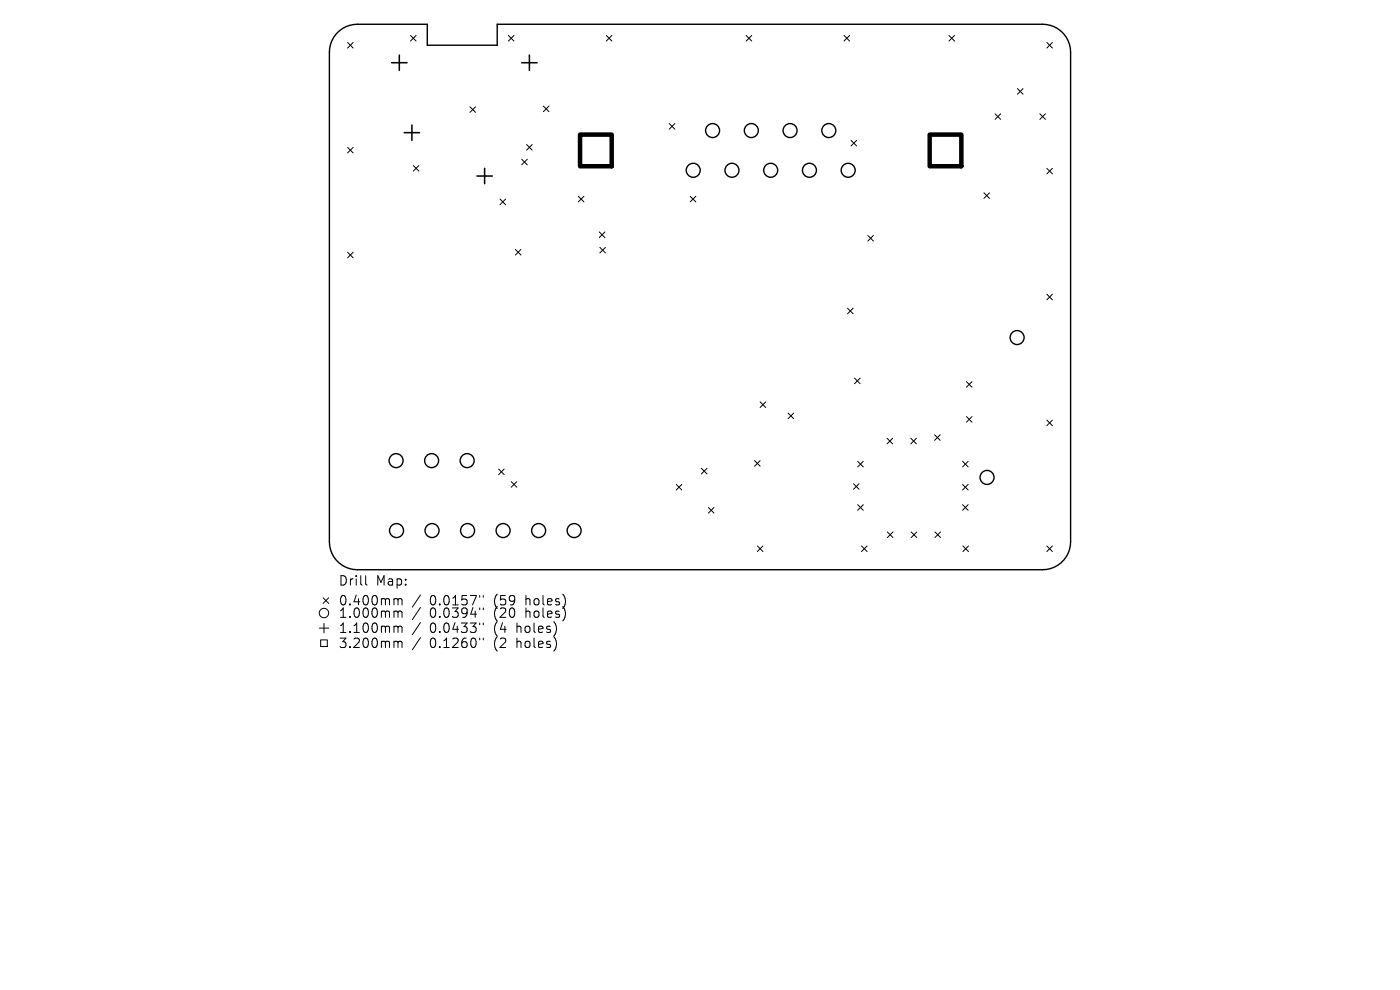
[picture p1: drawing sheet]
<svg xmlns="http://www.w3.org/2000/svg" width="297mm" height="210mm" viewBox="0 0 297 210" stroke-linecap="round" stroke-linejoin="round" font-family="sans-serif">
<defs><g id="words">
<g font-size="2.8">
<text x="71.7" y="124.5">Drill</text>
<text x="79.7" y="124.5">Map:</text>
<text x="71.7" y="128.7">0.400mm</text>
<text x="71.7" y="131.3">1.000mm</text>
<text x="91.2" y="128.7">0.0157&quot;</text>
<text x="91.2" y="131.3">0.0394&quot;</text>
<text x="104.9" y="128.7">(59</text>
<text x="104.9" y="131.3">(20</text>
<text x="111.8" y="128.7">holes)</text>
<text x="111.8" y="131.3">holes)</text>
<text x="71.7" y="134.5">1.100mm</text>
<text x="71.7" y="137.7">3.200mm</text>
<text x="91.2" y="134.5">0.0433&quot;</text>
<text x="91.2" y="137.7">0.1260&quot;</text>
<text x="104.9" y="134.5">(4</text>
<text x="104.9" y="137.7">(2</text>
<text x="109.9" y="134.5">holes)</text>
<text x="109.9" y="137.7">holes)</text>
</g>
</g></defs>
<g fill="none" stroke="#000" stroke-width=".3">
<path d="M71.9 6.6a5.9 5.9 0 0 1 3.9-1.5h14.8v4.5h14.9v-4.5h115.7a5.9 5.9 0 0 1 5.9 6v103.8a5.9 5.9 0 0 1-5.9 6h-145.4a5.9 5.9 0 0 1-5.9-6v-103.8a5.9 5.9 0 0 1 2-4.5z"/>
<circle cx="147.1" cy="36.1" r="1.48"/>
<circle cx="151.2" cy="27.7" r="1.48"/>
<circle cx="155.3" cy="36.1" r="1.48"/>
<circle cx="159.4" cy="27.7" r="1.48"/>
<circle cx="163.5" cy="36.1" r="1.48"/>
<circle cx="167.6" cy="27.7" r="1.48"/>
<circle cx="171.7" cy="36.1" r="1.48"/>
<circle cx="175.8" cy="27.7" r="1.48"/>
<circle cx="179.9" cy="36.1" r="1.48"/>
<circle cx="215.8" cy="71.6" r="1.48"/>
<circle cx="84" cy="97.7" r="1.48"/>
<circle cx="91.6" cy="97.7" r="1.48"/>
<circle cx="99.1" cy="97.7" r="1.48"/>
<circle cx="84.1" cy="112.5" r="1.48"/>
<circle cx="91.7" cy="112.5" r="1.48"/>
<circle cx="99.2" cy="112.5" r="1.48"/>
<circle cx="106.7" cy="112.5" r="1.48"/>
<circle cx="114.3" cy="112.5" r="1.48"/>
<circle cx="121.8" cy="112.5" r="1.48"/>
<circle cx="209.4" cy="101.3" r="1.48"/>
</g>
<g fill="none" stroke="#000" stroke-width=".21">
<path d="M73.7 9l1.2 1.2M74.9 9l-1.2 1.2M87.1 7.5l1.2 1.2M88.3 7.5l-1.2 1.2M107.9 7.5l1.1 1.2M109 7.5l-1.1 1.2M128.6 7.5l1.2 1.2M129.8 7.5l-1.2 1.2M158.3 7.5l1.2 1.2M159.5 7.5l-1.2 1.2M179.1 7.5l1.1 1.2M180.2 7.5l-1.1 1.2"/>
<path d="M201.3 7.5l1.2 1.2M202.5 7.5l-1.2 1.2M215.8 18.8l1.2 1.2M217 18.8l-1.2 1.2M222.1 9l1.2 1.2M223.3 9l-1.2 1.2M73.7 31.3l1.2 1.1M74.9 31.3l-1.2 1.1M87.7 35.1l1.2 1.2M88.9 35.1l-1.2 1.2M99.7 22.7l1.2 1.1M100.9 22.7l-1.2 1.1"/>
<path d="M110.7 33.8l1.2 1.2M111.7 30.7l1.2 1.2M111.9 33.8l-1.2 1.2M112.9 30.7l-1.2 1.2M115.3 22.5l1.2 1.2M116.5 22.5l-1.2 1.2M142 26.2l1.2 1.2M143.2 26.2l-1.2 1.2M180.5 29.8l1.2 1.2M181.7 29.8l-1.2 1.2M211.1 24.1l1.2 1.2M212.3 24.1l-1.2 1.2"/>
<path d="M220.6 24.1l1.2 1.2M221.8 24.1l-1.2 1.2M222.1 35.7l1.2 1.2M223.3 35.7l-1.2 1.2M73.7 53.5l1.2 1.2M74.9 53.5l-1.2 1.2M106.1 42.2l1.2 1.2M107.3 42.2l-1.2 1.2M109.3 52.9l1.2 1.2M110.5 52.9l-1.2 1.2M122.7 41.6l1.2 1.2M123.9 41.6l-1.2 1.2"/>
<path d="M127.1 49.2l1.2 1.2M127.3 52.5l1.1 1.2M128.3 49.2l-1.2 1.2M128.4 52.5l-1.1 1.2M146.4 41.6l1.2 1.2M147.6 41.6l-1.2 1.2M184.1 49.9l1.2 1.2M185.3 49.9l-1.2 1.2M208.7 40.9l1.2 1.2M209.9 40.9l-1.2 1.2M179.8 65.4l1.2 1.2M181 65.4l-1.2 1.2"/>
<path d="M222.1 62.4l1.2 1.2M223.3 62.4l-1.2 1.2M105.8 99.5l1.2 1.2M107 99.5l-1.2 1.2M148.8 99.3l1.2 1.2M150 99.3l-1.2 1.2M160.1 97.7l1.2 1.2M161.3 97.7l-1.2 1.2M161.3 85.3l1.1 1.1M162.4 85.3l-1.1 1.1M167.2 87.6l1.2 1.2M168.4 87.6l-1.2 1.2"/>
<path d="M181.3 80.2l1.2 1.2M182 97.9l1.1 1.1M182.5 80.2l-1.2 1.2M183.1 97.9l-1.1 1.1M188.2 93l1.2 1.2M189.4 93l-1.2 1.2M193.2 93l1.2 1.2M194.4 93l-1.2 1.2M198.3 92.2l1.2 1.2M199.5 92.2l-1.2 1.2M204.2 97.9l1.2 1.1M205 81l1.2 1.1"/>
<path d="M205 88.4l1.2 1.2M205.4 97.9l-1.2 1.1M206.2 81l-1.2 1.1M206.2 88.4l-1.2 1.2M222.1 89.1l1.2 1.2M223.3 89.1l-1.2 1.2M108.4 102.2l1.2 1.2M109.6 102.2l-1.2 1.2M143.5 102.8l1.1 1.1M144.6 102.8l-1.1 1.1M150.3 107.7l1.2 1.1M151.5 107.7l-1.2 1.1"/>
<path d="M160.7 115.8l1.2 1.2M161.9 115.8l-1.2 1.2M181.1 102.6l1.1 1.2M182 107.1l1.1 1.1M182.2 102.6l-1.1 1.2M182.8 115.8l1.2 1.2M183.1 107.1l-1.1 1.1M184 115.8l-1.2 1.2M188.3 112.8l1.1 1.2M189.4 112.8l-1.1 1.2M193.3 112.8l1.2 1.2M194.5 112.8l-1.2 1.2"/>
<path d="M198.3 112.8l1.2 1.2M199.5 112.8l-1.2 1.2M204.2 102.8l1.2 1.1M204.2 107.1l1.2 1.1M204.3 115.8l1.2 1.2M205.4 102.8l-1.2 1.1M205.4 107.1l-1.2 1.1M205.5 115.8l-1.2 1.2M222.1 115.8l1.2 1.2M223.3 115.8l-1.2 1.2M67.7 133.2h2M68 135.7h1.4v1.5h-1.4z"/>
<path d="M68.5 126.8l1.2 1.2M68.7 132.2v2M69.7 126.8l-1.2 1.2M77.6 122.1v1.7l.3 .3M83.9 127l.4 .1 .1 .2M83.9 129.6h.2l.3 .3M83.9 132.8l.4 .1 .1 .2M83.9 136l.4 .1 .1 .2M84.4 127.3l.3-.3 .5 .1 .1 1.2M84.4 127.3v1M84.4 129.9v1.1M84.4 133.1v1.1"/>
<path d="M84.4 136.3v1.1M84.4 129.9l.3-.3 .5 .1 .1 1.3M84.4 133.1l.3-.3 .5 .1 .1 1.3M84.4 136.3l.3-.3 .5 .1 .1 1.3M89.2 126.2l-1.7 2.6M89.2 128.9l-1.7 2.5M89.2 132.1l-1.7 2.5M89.2 135.3l-1.7 2.5M101.8 126.3v.4M101.8 129v.3M101.8 132.2v.3M101.8 135.4v.3"/>
<path d="M102.5 126.3v.4M102.5 129v.3M102.5 132.2v.3M102.5 135.4v.3"/>
<circle cx="68.7" cy="130" r="1"/>
</g>
<path d="M83.1 13.3h3.2M84.7 11.7v3.2M110.7 13.3h3.2M112.3 11.7v3.2M85.8 28.1h3.2M87.4 26.5v3.3M101.2 37.3h3.2M102.8 35.7v3.3" fill="none" stroke="#000" stroke-width=".33"/>
<path d="M123.1 28.6h6.7v6.7h-6.7zM197.2 28.6h6.7v6.7h-6.7z" fill="none" stroke="#000" stroke-width=".95"/>
<use href="#words"/>
</svg>
